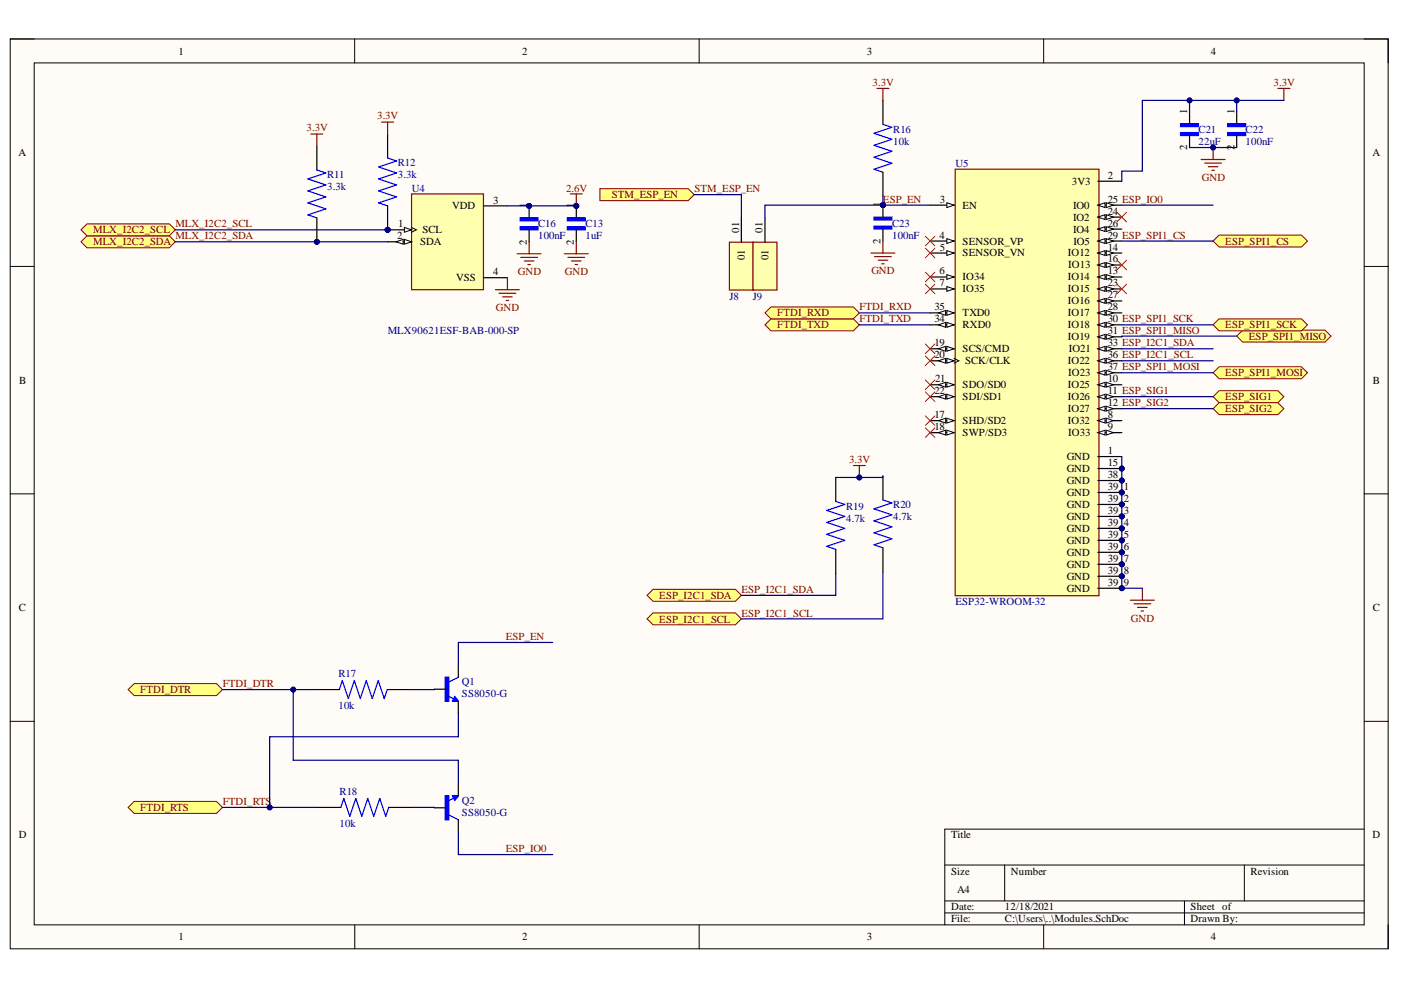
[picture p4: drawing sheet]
<svg xmlns="http://www.w3.org/2000/svg" width="297mm" height="210mm" viewBox="0 0 297 210" stroke-linecap="round" stroke-linejoin="round" font-family="sans-serif">
<defs><g id="words">
<g font-size="2.3">
<text x="37.9" y="11.6">1</text>
<text x="110.7" y="11.6">2</text>
<text x="183.8" y="11.6">3</text>
<text x="256.7" y="11.6">4</text>
<text x="251.7" y="24.1" transform="rotate(-90 251.7 24.1)">1</text>
<text x="261.7" y="24.1" transform="rotate(-90 261.7 24.1)">1</text>
<text x="3.9" y="33.1">A</text>
<text x="251.7" y="31.8" transform="rotate(-90 251.7 31.8)">2</text>
<text x="261.7" y="31.8" transform="rotate(-90 261.7 31.8)">2</text>
<text x="291" y="33.1">A</text>
<text x="227.3" y="39.2">3V3</text>
<text x="234.9" y="37.9">2</text>
<text x="95.8" y="44.4">VDD</text>
<text x="104.5" y="43.1">3</text>
<text x="111.7" y="44.2" transform="rotate(-90 111.7 44.2)">1</text>
<text x="121.7" y="44.2" transform="rotate(-90 121.7 44.2)">1</text>
<text x="186.7" y="44" transform="rotate(-90 186.7 44)">1</text>
<text x="199.3" y="43">3</text>
<text x="204.1" y="44.2">EN</text>
<text x="227.5" y="44.2">IO0</text>
<text x="227.5" y="46.8">IO2</text>
<text x="234.9" y="43">25 ESP_IO0</text>
<text x="234.9" y="45.5">24</text>
<text x="84.2" y="50.7">2</text>
<text x="84.4" y="48.2">1</text>
<text x="89.1" y="52">SDA</text>
<text x="89.6" y="49.5">SCL</text>
<text x="111.7" y="51.8" transform="rotate(-90 111.7 51.8)">2</text>
<text x="121.7" y="51.8" transform="rotate(-90 121.7 51.8)">2</text>
<text x="156.7" y="49.3" transform="rotate(-90 156.7 49.3)">01</text>
<text x="161.7" y="49.3" transform="rotate(-90 161.7 49.3)">01</text>
<text x="186.7" y="51.7" transform="rotate(-90 186.7 51.7)">2</text>
<text x="199.2" y="50.6">4</text>
<text x="199.3" y="53.1">5</text>
<text x="204.1" y="51.8">SENSOR_VP</text>
<text x="227.5" y="49.3">IO4</text>
<text x="227.6" y="51.8">IO5</text>
<text x="234.9" y="48">26</text>
<text x="234.9" y="50.6">29 ESP_SPI1_CS</text>
<text x="234.9" y="53.1">14</text>
<text x="96.7" y="59.6">VSS</text>
<text x="104.5" y="58.3">4</text>
<text x="158" y="55.1" transform="rotate(-90 158 55.1)">01</text>
<text x="162.9" y="55.1" transform="rotate(-90 162.9 55.1)">01</text>
<text x="199.2" y="58.2">6</text>
<text x="204.1" y="54.4">SENSOR_VN</text>
<text x="204.1" y="59.4">IO34</text>
<text x="226.4" y="54.4">IO12</text>
<text x="226.4" y="59.4">IO14</text>
<text x="226.5" y="56.9">IO13</text>
<text x="234.9" y="55.6">16</text>
<text x="234.9" y="58.2">13</text>
<text x="198.1" y="65.8">35</text>
<text x="199.2" y="60.7">7</text>
<text x="204.1" y="62">IO35</text>
<text x="226.4" y="62">IO15</text>
<text x="226.4" y="64.5">IO16</text>
<text x="234.9" y="60.7">23</text>
<text x="234.9" y="63.2">27</text>
<text x="234.9" y="65.8">28</text>
<text x="198.1" y="68.3">34</text>
<text x="204.1" y="67">TXD0</text>
<text x="204.1" y="69.6">RXD0</text>
<text x="226.4" y="67">IO17</text>
<text x="226.4" y="69.6">IO18</text>
<text x="234.9" y="68.3">30 ESP_SPI1_SCK</text>
<text x="234.9" y="70.8">31 ESP_SPI1_MISO</text>
<text x="198.1" y="73.5">19</text>
<text x="198.1" y="76">20</text>
<text x="204.1" y="74.7">SCS/CMD</text>
<text x="204.6" y="77.3">SCK/CLK</text>
<text x="226.4" y="72.1">IO19</text>
<text x="226.4" y="77.3">IO22</text>
<text x="226.6" y="74.7">IO21</text>
<text x="234.9" y="73.5">33 ESP_I2C1_SDA</text>
<text x="234.9" y="76">36 ESP_I2C1_SCL</text>
<text x="4.1" y="81.3">B</text>
<text x="198.1" y="83.6">22</text>
<text x="198.3" y="81.1">21</text>
<text x="204.1" y="82.3">SDO/SD0</text>
<text x="226.4" y="82.3">IO25</text>
<text x="226.5" y="79.8">IO23</text>
<text x="234.9" y="78.5">37 ESP_SPI1_MOSI</text>
<text x="234.9" y="81.1">10</text>
<text x="234.9" y="83.6">11 ESP_SIG1</text>
<text x="291.1" y="81.3">B</text>
<text x="198.1" y="88.7">17</text>
<text x="204.1" y="84.9">SDI/SD1</text>
<text x="204.1" y="89.9">SHD/SD2</text>
<text x="226.4" y="84.9">IO26</text>
<text x="226.4" y="87.4">IO27</text>
<text x="226.4" y="89.9">IO32</text>
<text x="234.9" y="86.1">12 ESP_SIG2</text>
<text x="234.9" y="88.7">8</text>
<text x="198.1" y="91.2">18</text>
<text x="204.1" y="92.5">SWP/SD3</text>
<text x="226.5" y="92.5">IO33</text>
<text x="234.9" y="91.2">9</text>
<text x="226.2" y="97.5">GND</text>
<text x="226.2" y="100.1">GND</text>
<text x="234.9" y="96.3">1</text>
<text x="234.9" y="98.8">15</text>
<text x="234.9" y="101.3">38</text>
<text x="226.2" y="102.6">GND</text>
<text x="226.2" y="105.1">GND</text>
<text x="226.2" y="107.7">GND</text>
<text x="234.9" y="103.9">39_</text>
<text x="234.9" y="106.4">39_</text>
<text x="238.2" y="103.9">1</text>
<text x="238.2" y="106.4">2</text>
<text x="226.2" y="110.2">GND</text>
<text x="226.2" y="112.7">GND</text>
<text x="234.9" y="108.9">39_</text>
<text x="234.9" y="111.5">39_</text>
<text x="238.2" y="108.9">3</text>
<text x="238.2" y="111.5">4</text>
<text x="226.2" y="115.3">GND</text>
<text x="226.2" y="117.9">GND</text>
<text x="234.9" y="114">39_</text>
<text x="234.9" y="116.6">39_</text>
<text x="234.9" y="119.2">39_</text>
<text x="238.2" y="114">5</text>
<text x="238.2" y="116.6">6</text>
<text x="238.2" y="119.2">7</text>
<text x="226.2" y="120.4">GND</text>
<text x="226.2" y="123">GND</text>
<text x="226.2" y="125.5">GND</text>
<text x="234.9" y="121.7">39_</text>
<text x="234.9" y="124.2">39_</text>
<text x="238.2" y="121.7">8</text>
<text x="238.2" y="124.2">9</text>
<text x="4" y="129.5">C</text>
<text x="291.1" y="129.5">C</text>
<text x="4" y="177.8">D</text>
<text x="201.6" y="177.8">Title</text>
<text x="291" y="177.8">D</text>
<text x="201.6" y="185.4">Size</text>
<text x="214.3" y="185.4">Number</text>
<text x="265.1" y="185.4">Revision</text>
<text x="202.9" y="189.2">A4</text>
<text x="201.6" y="193">Date:</text>
<text x="201.6" y="195.6">File:</text>
<text x="213.1" y="193">12/18/2021</text>
<text x="213.1" y="195.6">C:\Users\..\Modules.SchDoc</text>
<text x="252.4" y="193">Sheet of</text>
<text x="252.4" y="195.6">Drawn By:</text>
<text x="37.9" y="199.4">1</text>
<text x="110.7" y="199.4">2</text>
<text x="183.8" y="199.4">3</text>
<text x="256.7" y="199.4">4</text>
</g>
<g font-size="2.3" fill="#800000">
<text x="185" y="18.2">3.3V</text>
<text x="270" y="18.2">3.3V</text>
<text x="65" y="27.9">3.3V</text>
<text x="79.9" y="25.3">3.3V</text>
<text x="120" y="40.6">2.6V</text>
<text x="147.2" y="40.8">STM_ESP_EN</text>
<text x="254.8" y="38.3">GND</text>
<text x="129.7" y="42.1">STM_ESP_EN</text>
<text x="187.2" y="43">ESP_EN</text>
<text x="19.8" y="52">MLX_I2C2_SDA</text>
<text x="19.8" y="49.5">MLX_I2C2_SCL</text>
<text x="37.2" y="48.2">MLX_I2C2_SCL</text>
<text x="37.2" y="50.7">MLX_I2C2_SDA</text>
<text x="259.8" y="51.8">ESP_SPI1_CS</text>
<text x="109.8" y="58.3">GND</text>
<text x="119.8" y="58.3">GND</text>
<text x="184.7" y="58.2">GND</text>
<text x="105.1" y="66">GND</text>
<text x="182.2" y="65.8">FTDI_RXD</text>
<text x="164.8" y="69.6">FTDI_TXD</text>
<text x="164.8" y="67">FTDI_RXD</text>
<text x="182.2" y="68.3">FTDI_TXD</text>
<text x="259.8" y="69.6">ESP_SPI1_SCK</text>
<text x="264.8" y="72">ESP_SPI1_MISO</text>
<text x="259.8" y="79.8">ESP_SPI1_MOSI</text>
<text x="259.8" y="84.9">ESP_SIG1</text>
<text x="259.8" y="87.4">ESP_SIG2</text>
<text x="180" y="98.2">3.3V</text>
<text x="157.2" y="125.7">ESP_I2C1_SDA</text>
<text x="139.8" y="126.9">ESP_I2C1_SDA</text>
<text x="139.8" y="132">ESP_I2C1_SCL</text>
<text x="157.2" y="130.7">ESP_I2C1_SCL</text>
<text x="239.8" y="131.8">GND</text>
<text x="107.2" y="135.7">ESP_EN</text>
<text x="29.7" y="146.9">FTDI_DTR</text>
<text x="47.2" y="145.7">FTDI_DTR</text>
<text x="29.7" y="171.9">FTDI_RTS</text>
<text x="47.2" y="170.7">FTDI_RTS</text>
<text x="107.2" y="180.6">ESP_IO0</text>
</g>
<g font-size="2.3" fill="#000080">
<text x="189.4" y="28.1">R16</text>
<text x="254.1" y="28.2">C21</text>
<text x="264.1" y="28.2">C22</text>
<text x="84.3" y="35.3">R12</text>
<text x="189.4" y="30.7">10k</text>
<text x="202.6" y="35.4">U5</text>
<text x="254.1" y="30.7">22uF</text>
<text x="264.1" y="30.7">100nF</text>
<text x="69.4" y="37.8">R11</text>
<text x="69.4" y="40.4">3.3k</text>
<text x="84.3" y="37.8">3.3k</text>
<text x="87.3" y="40.6">U4</text>
<text x="114.1" y="48.2">C16</text>
<text x="114.1" y="50.7">100nF</text>
<text x="124.1" y="48.2">C13</text>
<text x="124.1" y="50.7">1uF</text>
<text x="189.1" y="48">C23</text>
<text x="189.1" y="50.6">100nF</text>
<text x="154.7" y="63.5">J8</text>
<text x="159.6" y="63.5">J9</text>
<text x="82.2" y="70.8">MLX90621ESF-BAB-000-SP</text>
<text x="189.4" y="107.8">R20</text>
<text x="179.4" y="108.1">R19</text>
<text x="179.4" y="110.6">4.7k</text>
<text x="189.4" y="110.3">4.7k</text>
<text x="202.6" y="128.3">ESP32-WROOM-32</text>
<text x="71.8" y="143.6">R17</text>
<text x="98" y="145.3">Q1</text>
<text x="98" y="147.9">SS8050-G</text>
<text x="71.8" y="150.4">10k</text>
<text x="72" y="168.5">R18</text>
<text x="98" y="170.5">Q2</text>
<text x="98" y="173">SS8050-G</text>
<text x="72" y="175.4">10k</text>
</g>
</g></defs>
<path d="M2.2 8.3h292.1v192.9h-292.1z" fill-rule="evenodd" fill="#fffcf8"/>
<path d="M2.2 8.3h292.1v192.9h-292.1z" fill="none" stroke="#000" stroke-width=".21"/>
<path d="M7.2 13.3h282v182.8h-282z" fill-rule="evenodd" fill="#fffcf8"/>
<g fill="none" stroke="#000" stroke-width=".21">
<path d="M2.2 8.3h5M7.2 13.3h282v182.8h-282zM75.2 8.3v5M148.2 8.3v5M221.3 8.3v5M289.2 8.3h5.1v5M2.2 56.5h5M289.2 56.5h5.1M2.2 104.7h5M289.2 104.7h5.1M2.2 152.9h5M289.2 152.9h5.1"/>
<path d="M289.2 175.8h-88.9v20.3M75.2 196.1v5.1M148.2 196.1v5.1M200.3 183.4h88.9M200.3 191h88.9M200.3 193.6h88.9M213 183.4v7.6M221.3 196.1v5.1M251.1 191v5.1M263.8 183.4v7.6M294.3 196.1v5.1"/>
</g>
<circle cx="82.2" cy="48.7" r=".51" fill="#000080"/>
<circle cx="82.2" cy="48.7" r=".51" fill="none" stroke="#000080" stroke-width=".21"/>
<path d="M87.3 41.1h15.2v20.3h-15.2z" fill-rule="evenodd" fill="#ffffb0"/>
<path d="M87.3 41.1h15.2v20.3h-15.2z" fill="none" stroke="#800000" stroke-width=".25"/>
<path d="M82.2 48.7h5.1" fill="none" stroke="#000" stroke-width=".25"/>
<path d="M85.7 48.2l1.6 .5-1.6 .5z" fill="#f8fcff"/>
<path d="M85.7 48.2l1.6 .5-1.6 .5z" fill="none" stroke="#000" stroke-width=".21"/>
<circle cx="82.2" cy="48.7" r=".51" fill="#000080"/>
<circle cx="82.2" cy="48.7" r=".51" fill="none" stroke="#000080" stroke-width=".21"/>
<path d="M87.3 48.2l1 .5-1 .5" fill="none" stroke="#000" stroke-width=".21"/>
<path d="M82.2 51.3h5.1" fill="none" stroke="#000" stroke-width=".25"/>
<path d="M85.7 50.8l1.6 .5-1.6 .5z" fill="#f8fcff"/>
<path d="M85.7 50.8l1.6 .5-1.6 .5z" fill="none" stroke="#000" stroke-width=".21"/>
<path d="M84 51.3l1.5-.5v1z" fill="#f8fcff"/>
<path d="M84 51.3l1.5-.5v1z" fill="none" stroke="#000" stroke-width=".21"/>
<path d="M102.5 43.7h5.1M102.5 58.9h5.1" fill="none" stroke="#000" stroke-width=".25"/>
<path d="M107.6 58.9v2.5M105 61.4h5.1M105.8 62.2h3.6M106.6 62.9h2M107.3 63.7h.5" fill="none" stroke="#800000" stroke-width=".25"/>
<circle cx="82.2" cy="48.7" r=".51" fill="#000080"/>
<circle cx="82.2" cy="48.7" r=".51" fill="none" stroke="#000080" stroke-width=".21"/>
<path d="M82.2 33.5l1.9 .6-3.8 1.3 3.8 1.3-3.8 1.2 3.8 1.3-3.8 1.3 3.8 1.3-3.8 1.2 1.9 .7" fill="none" stroke="#00f" stroke-width=".25"/>
<path d="M82.2 43.7v5" fill="none" stroke="#000" stroke-width=".25"/>
<circle cx="82.2" cy="48.7" r=".51" fill="#000080"/>
<circle cx="82.2" cy="48.7" r=".51" fill="none" stroke="#000080" stroke-width=".21"/>
<path d="M82.2 28.4v5.1" fill="none" stroke="#000" stroke-width=".25"/>
<circle cx="67.2" cy="51.3" r=".51" fill="#000080"/>
<circle cx="67.2" cy="51.3" r=".51" fill="none" stroke="#000080" stroke-width=".21"/>
<path d="M67.2 36l1.9 .7-3.8 1.2 3.8 1.3-3.8 1.3 3.8 1.3-3.8 1.2 3.8 1.3-3.8 1.3 1.9 .6" fill="none" stroke="#00f" stroke-width=".25"/>
<path d="M67.2 46.2v5.1" fill="none" stroke="#000" stroke-width=".25"/>
<circle cx="67.2" cy="51.3" r=".51" fill="#000080"/>
<circle cx="67.2" cy="51.3" r=".51" fill="none" stroke="#000080" stroke-width=".21"/>
<path d="M67.2 31v5" fill="none" stroke="#000" stroke-width=".25"/>
<path d="M65.9 28.4h2.5M67.2 28.4v2.6M80.9 25.9h2.6M82.2 25.9v2.5M120.9 41.1h2.6M122.2 41.1v2.6" fill="none" stroke="#800000" stroke-width=".25"/>
<circle cx="122.2" cy="43.7" r=".51" fill="#000080"/>
<circle cx="122.2" cy="43.7" r=".51" fill="none" stroke="#000080" stroke-width=".21"/>
<circle cx="122.2" cy="43.7" r=".51" fill="#000080"/>
<circle cx="122.2" cy="43.7" r=".51" fill="none" stroke="#000080" stroke-width=".21"/>
<path d="M120.3 48.1h3.8v.6h-3.8z" fill-rule="evenodd" fill="#00f"/>
<path d="M120.3 48.1h3.8v.6h-3.8z" fill="none" stroke="#00f" stroke-width=".25"/>
<path d="M120.3 46.2h3.8v.6h-3.8z" fill-rule="evenodd" fill="#00f"/>
<path d="M120.3 46.2h3.8v.6h-3.8z" fill="none" stroke="#00f" stroke-width=".25"/>
<path d="M122.2 43.7v2.5M122.2 48.7v2.6" fill="none" stroke="#000" stroke-width=".25"/>
<circle cx="122.2" cy="43.7" r=".51" fill="#000080"/>
<circle cx="122.2" cy="43.7" r=".51" fill="none" stroke="#000080" stroke-width=".21"/>
<path d="M119.6 53.8h5.1M120.4 54.6h3.6M121.2 55.3h2M121.9 56.1h.5M122.2 51.3v2.5" fill="none" stroke="#800000" stroke-width=".25"/>
<path d="M17.2 51.3l1.2-1.3h17.5l1.3 1.3-1.3 1.2h-17.5z" fill-rule="evenodd" fill="#ffff80"/>
<path d="M17.2 51.3l1.2-1.3h17.5l1.3 1.3-1.3 1.2h-17.5z" fill="none" stroke="#800000" stroke-width=".21"/>
<path d="M17.2 48.7l1.2-1.2h17.5l1.3 1.2-1.3 1.3h-17.5z" fill-rule="evenodd" fill="#ffff80"/>
<path d="M17.2 48.7l1.2-1.2h17.5l1.3 1.2-1.3 1.3h-17.5z" fill="none" stroke="#800000" stroke-width=".21"/>
<circle cx="112.2" cy="43.7" r=".51" fill="#000080"/>
<circle cx="112.2" cy="43.7" r=".51" fill="none" stroke="#000080" stroke-width=".21"/>
<path d="M110.3 48.1h3.8v.6h-3.8z" fill-rule="evenodd" fill="#00f"/>
<path d="M110.3 48.1h3.8v.6h-3.8z" fill="none" stroke="#00f" stroke-width=".25"/>
<path d="M110.3 46.2h3.8v.6h-3.8z" fill-rule="evenodd" fill="#00f"/>
<path d="M110.3 46.2h3.8v.6h-3.8z" fill="none" stroke="#00f" stroke-width=".25"/>
<path d="M112.2 43.7v2.5M112.2 48.7v2.6" fill="none" stroke="#000" stroke-width=".25"/>
<circle cx="112.2" cy="43.7" r=".51" fill="#000080"/>
<circle cx="112.2" cy="43.7" r=".51" fill="none" stroke="#000080" stroke-width=".21"/>
<path d="M109.6 53.8h5.1M110.4 54.6h3.6M111.2 55.3h2M111.9 56.1h.5M112.2 51.3v2.5" fill="none" stroke="#800000" stroke-width=".25"/>
<path d="M260.3 28.1h3.8v.6h-3.8z" fill-rule="evenodd" fill="#00f"/>
<path d="M260.3 28.1h3.8v.6h-3.8z" fill="none" stroke="#00f" stroke-width=".25"/>
<path d="M260.3 26.2h3.8v.6h-3.8z" fill-rule="evenodd" fill="#00f"/>
<path d="M260.3 26.2h3.8v.6h-3.8z" fill="none" stroke="#00f" stroke-width=".25"/>
<path d="M262.2 23.7v2.5M262.2 28.7v2.6" fill="none" stroke="#000" stroke-width=".25"/>
<path d="M270.9 18.8h2.6M272.2 18.8v2.5M254.7 33.8h5M255.4 34.6h3.6M256.2 35.3h2M256.9 36.1h.6M257.2 31.3v2.5" fill="none" stroke="#800000" stroke-width=".25"/>
<circle cx="257.2" cy="31.3" r=".51" fill="#000080"/>
<circle cx="257.2" cy="31.3" r=".51" fill="none" stroke="#000080" stroke-width=".21"/>
<circle cx="237.8" cy="99.3" r=".51" fill="#000080"/>
<circle cx="237.8" cy="99.3" r=".51" fill="none" stroke="#000080" stroke-width=".21"/>
<circle cx="237.8" cy="101.9" r=".51" fill="#000080"/>
<circle cx="237.8" cy="101.9" r=".51" fill="none" stroke="#000080" stroke-width=".21"/>
<circle cx="237.8" cy="104.4" r=".51" fill="#000080"/>
<circle cx="237.8" cy="104.4" r=".51" fill="none" stroke="#000080" stroke-width=".21"/>
<circle cx="237.8" cy="107" r=".51" fill="#000080"/>
<circle cx="237.8" cy="107" r=".51" fill="none" stroke="#000080" stroke-width=".21"/>
<circle cx="237.8" cy="109.5" r=".51" fill="#000080"/>
<circle cx="237.8" cy="109.5" r=".51" fill="none" stroke="#000080" stroke-width=".21"/>
<circle cx="237.8" cy="112" r=".51" fill="#000080"/>
<circle cx="237.8" cy="112" r=".51" fill="none" stroke="#000080" stroke-width=".21"/>
<circle cx="237.8" cy="114.6" r=".51" fill="#000080"/>
<circle cx="237.8" cy="114.6" r=".51" fill="none" stroke="#000080" stroke-width=".21"/>
<circle cx="237.8" cy="117.1" r=".51" fill="#000080"/>
<circle cx="237.8" cy="117.1" r=".51" fill="none" stroke="#000080" stroke-width=".21"/>
<circle cx="237.8" cy="119.6" r=".51" fill="#000080"/>
<circle cx="237.8" cy="119.6" r=".51" fill="none" stroke="#000080" stroke-width=".21"/>
<circle cx="237.8" cy="122.2" r=".51" fill="#000080"/>
<circle cx="237.8" cy="122.2" r=".51" fill="none" stroke="#000080" stroke-width=".21"/>
<circle cx="237.8" cy="124.7" r=".51" fill="#000080"/>
<circle cx="237.8" cy="124.7" r=".51" fill="none" stroke="#000080" stroke-width=".21"/>
<path d="M202.5 35.9h30.5v90.4h-30.5z" fill-rule="evenodd" fill="#ffffb0"/>
<path d="M202.5 35.9h30.5v90.4h-30.5z" fill="none" stroke="#800000" stroke-width=".25"/>
<path d="M197.2 43.5h5.1" fill="none" stroke="#000" stroke-width=".25"/>
<path d="M200.7 43l1.6 .5-1.6 .5z" fill="#f8fcff"/>
<path d="M200.7 43l1.6 .5-1.6 .5z" fill="none" stroke="#000" stroke-width=".21"/>
<path d="M197.2 51.1h5.1" fill="none" stroke="#000" stroke-width=".25"/>
<path d="M200.7 50.6l1.6 .5-1.6 .5z" fill="#f8fcff"/>
<path d="M200.7 50.6l1.6 .5-1.6 .5z" fill="none" stroke="#000" stroke-width=".21"/>
<path d="M197.2 53.7h5.1" fill="none" stroke="#000" stroke-width=".25"/>
<path d="M200.7 53.1l1.6 .6-1.6 .5z" fill="#f8fcff"/>
<path d="M200.7 53.1l1.6 .6-1.6 .5z" fill="none" stroke="#000" stroke-width=".21"/>
<path d="M197.2 58.7h5.1" fill="none" stroke="#000" stroke-width=".25"/>
<path d="M200.7 58.2l1.6 .5-1.6 .5z" fill="#f8fcff"/>
<path d="M200.7 58.2l1.6 .5-1.6 .5z" fill="none" stroke="#000" stroke-width=".21"/>
<path d="M197.2 61.3h5.1" fill="none" stroke="#000" stroke-width=".25"/>
<path d="M200.7 60.8l1.6 .5-1.6 .5z" fill="#f8fcff"/>
<path d="M200.7 60.8l1.6 .5-1.6 .5z" fill="none" stroke="#000" stroke-width=".21"/>
<path d="M197.2 66.3h5.1" fill="none" stroke="#000" stroke-width=".25"/>
<path d="M200.7 65.8l1.6 .5-1.6 .5z" fill="#f8fcff"/>
<path d="M200.7 65.8l1.6 .5-1.6 .5z" fill="none" stroke="#000" stroke-width=".21"/>
<path d="M199 66.3l1.5-.5v1z" fill="#f8fcff"/>
<path d="M199 66.3l1.5-.5v1z" fill="none" stroke="#000" stroke-width=".21"/>
<path d="M197.2 68.9h5.1" fill="none" stroke="#000" stroke-width=".25"/>
<path d="M200.7 68.4l1.6 .5-1.6 .5z" fill="#f8fcff"/>
<path d="M200.7 68.4l1.6 .5-1.6 .5z" fill="none" stroke="#000" stroke-width=".21"/>
<path d="M199 68.9l1.5-.5v1z" fill="#f8fcff"/>
<path d="M199 68.9l1.5-.5v1z" fill="none" stroke="#000" stroke-width=".21"/>
<path d="M197.2 74h5.1" fill="none" stroke="#000" stroke-width=".25"/>
<path d="M200.7 73.4l1.6 .6-1.6 .5z" fill="#f8fcff"/>
<path d="M200.7 73.4l1.6 .6-1.6 .5z" fill="none" stroke="#000" stroke-width=".21"/>
<path d="M199 74l1.5-.6v1.1z" fill="#f8fcff"/>
<path d="M199 74l1.5-.6v1.1z" fill="none" stroke="#000" stroke-width=".21"/>
<path d="M197.2 76.5h5.1" fill="none" stroke="#000" stroke-width=".25"/>
<path d="M200.7 76l1.6 .5-1.6 .5z" fill="#f8fcff"/>
<path d="M200.7 76l1.6 .5-1.6 .5z" fill="none" stroke="#000" stroke-width=".21"/>
<path d="M199 76.5l1.5-.5v1z" fill="#f8fcff"/>
<path d="M199 76.5l1.5-.5v1zM202.3 76l1 .5-1 .5" fill="none" stroke="#000" stroke-width=".21"/>
<path d="M197.2 81.6h5.1" fill="none" stroke="#000" stroke-width=".25"/>
<path d="M200.7 81.1l1.6 .5-1.6 .5z" fill="#f8fcff"/>
<path d="M200.7 81.1l1.6 .5-1.6 .5z" fill="none" stroke="#000" stroke-width=".21"/>
<path d="M199 81.6l1.5-.5v1z" fill="#f8fcff"/>
<path d="M199 81.6l1.5-.5v1z" fill="none" stroke="#000" stroke-width=".21"/>
<path d="M197.2 84.1h5.1" fill="none" stroke="#000" stroke-width=".25"/>
<path d="M200.7 83.6l1.6 .5-1.6 .5z" fill="#f8fcff"/>
<path d="M200.7 83.6l1.6 .5-1.6 .5z" fill="none" stroke="#000" stroke-width=".21"/>
<path d="M199 84.1l1.5-.5v1z" fill="#f8fcff"/>
<path d="M199 84.1l1.5-.5v1z" fill="none" stroke="#000" stroke-width=".21"/>
<path d="M197.2 89.2h5.1" fill="none" stroke="#000" stroke-width=".25"/>
<path d="M200.7 88.7l1.6 .5-1.6 .5z" fill="#f8fcff"/>
<path d="M200.7 88.7l1.6 .5-1.6 .5z" fill="none" stroke="#000" stroke-width=".21"/>
<path d="M199 89.2l1.5-.5v1z" fill="#f8fcff"/>
<path d="M199 89.2l1.5-.5v1z" fill="none" stroke="#000" stroke-width=".21"/>
<path d="M197.2 91.7h5.1" fill="none" stroke="#000" stroke-width=".25"/>
<path d="M200.7 91.2l1.6 .5-1.6 .5z" fill="#f8fcff"/>
<path d="M200.7 91.2l1.6 .5-1.6 .5z" fill="none" stroke="#000" stroke-width=".21"/>
<path d="M199 91.7l1.5-.5v1z" fill="#f8fcff"/>
<path d="M199 91.7l1.5-.5v1z" fill="none" stroke="#000" stroke-width=".21"/>
<path d="M232.8 38.4h5M232.8 43.5h5" fill="none" stroke="#000" stroke-width=".25"/>
<path d="M232.8 43.5l1.5-.5v1z" fill="#f8fcff"/>
<path d="M232.8 43.5l1.5-.5v1z" fill="none" stroke="#000" stroke-width=".21"/>
<path d="M234.5 43l1.6 .5-1.6 .5z" fill="#f8fcff"/>
<path d="M234.5 43l1.6 .5-1.6 .5z" fill="none" stroke="#000" stroke-width=".21"/>
<path d="M232.8 46h5" fill="none" stroke="#000" stroke-width=".25"/>
<path d="M232.8 46l1.5-.5v1z" fill="#f8fcff"/>
<path d="M232.8 46l1.5-.5v1z" fill="none" stroke="#000" stroke-width=".21"/>
<path d="M234.5 45.5l1.6 .5-1.6 .5z" fill="#f8fcff"/>
<path d="M234.5 45.5l1.6 .5-1.6 .5z" fill="none" stroke="#000" stroke-width=".21"/>
<path d="M232.8 48.6h5" fill="none" stroke="#000" stroke-width=".25"/>
<path d="M232.8 48.6l1.5-.5v1z" fill="#f8fcff"/>
<path d="M232.8 48.6l1.5-.5v1z" fill="none" stroke="#000" stroke-width=".21"/>
<path d="M234.5 48.1l1.6 .5-1.6 .5z" fill="#f8fcff"/>
<path d="M234.5 48.1l1.6 .5-1.6 .5z" fill="none" stroke="#000" stroke-width=".21"/>
<path d="M232.8 51.1h5" fill="none" stroke="#000" stroke-width=".25"/>
<path d="M232.8 51.1l1.5-.5v1z" fill="#f8fcff"/>
<path d="M232.8 51.1l1.5-.5v1z" fill="none" stroke="#000" stroke-width=".21"/>
<path d="M234.5 50.6l1.6 .5-1.6 .5z" fill="#f8fcff"/>
<path d="M234.5 50.6l1.6 .5-1.6 .5z" fill="none" stroke="#000" stroke-width=".21"/>
<path d="M232.8 53.7h5" fill="none" stroke="#000" stroke-width=".25"/>
<path d="M232.8 53.7l1.5-.6v1.1z" fill="#f8fcff"/>
<path d="M232.8 53.7l1.5-.6v1.1z" fill="none" stroke="#000" stroke-width=".21"/>
<path d="M234.5 53.1l1.6 .6-1.6 .5z" fill="#f8fcff"/>
<path d="M234.5 53.1l1.6 .6-1.6 .5z" fill="none" stroke="#000" stroke-width=".21"/>
<path d="M232.8 56.2h5" fill="none" stroke="#000" stroke-width=".25"/>
<path d="M232.8 56.2l1.5-.5v1z" fill="#f8fcff"/>
<path d="M232.8 56.2l1.5-.5v1z" fill="none" stroke="#000" stroke-width=".21"/>
<path d="M234.5 55.7l1.6 .5-1.6 .5z" fill="#f8fcff"/>
<path d="M234.5 55.7l1.6 .5-1.6 .5z" fill="none" stroke="#000" stroke-width=".21"/>
<path d="M232.8 58.7h5" fill="none" stroke="#000" stroke-width=".25"/>
<path d="M232.8 58.7l1.5-.5v1z" fill="#f8fcff"/>
<path d="M232.8 58.7l1.5-.5v1z" fill="none" stroke="#000" stroke-width=".21"/>
<path d="M234.5 58.2l1.6 .5-1.6 .5z" fill="#f8fcff"/>
<path d="M234.5 58.2l1.6 .5-1.6 .5z" fill="none" stroke="#000" stroke-width=".21"/>
<path d="M232.8 61.3h5" fill="none" stroke="#000" stroke-width=".25"/>
<path d="M232.8 61.3l1.5-.5v1z" fill="#f8fcff"/>
<path d="M232.8 61.3l1.5-.5v1z" fill="none" stroke="#000" stroke-width=".21"/>
<path d="M234.5 60.8l1.6 .5-1.6 .5z" fill="#f8fcff"/>
<path d="M234.5 60.8l1.6 .5-1.6 .5z" fill="none" stroke="#000" stroke-width=".21"/>
<path d="M232.8 63.8h5" fill="none" stroke="#000" stroke-width=".25"/>
<path d="M232.8 63.8l1.5-.5v1z" fill="#f8fcff"/>
<path d="M232.8 63.8l1.5-.5v1z" fill="none" stroke="#000" stroke-width=".21"/>
<path d="M234.5 63.3l1.6 .5-1.6 .5z" fill="#f8fcff"/>
<path d="M234.5 63.3l1.6 .5-1.6 .5z" fill="none" stroke="#000" stroke-width=".21"/>
<path d="M232.8 66.3h5" fill="none" stroke="#000" stroke-width=".25"/>
<path d="M232.8 66.3l1.5-.5v1z" fill="#f8fcff"/>
<path d="M232.8 66.3l1.5-.5v1z" fill="none" stroke="#000" stroke-width=".21"/>
<path d="M234.5 65.8l1.6 .5-1.6 .5z" fill="#f8fcff"/>
<path d="M234.5 65.8l1.6 .5-1.6 .5z" fill="none" stroke="#000" stroke-width=".21"/>
<path d="M232.8 68.9h5" fill="none" stroke="#000" stroke-width=".25"/>
<path d="M232.8 68.9l1.5-.5v1z" fill="#f8fcff"/>
<path d="M232.8 68.9l1.5-.5v1z" fill="none" stroke="#000" stroke-width=".21"/>
<path d="M234.5 68.4l1.6 .5-1.6 .5z" fill="#f8fcff"/>
<path d="M234.5 68.4l1.6 .5-1.6 .5z" fill="none" stroke="#000" stroke-width=".21"/>
<path d="M232.8 71.4h5" fill="none" stroke="#000" stroke-width=".25"/>
<path d="M232.8 71.4l1.5-.5v1z" fill="#f8fcff"/>
<path d="M232.8 71.4l1.5-.5v1z" fill="none" stroke="#000" stroke-width=".21"/>
<path d="M234.5 70.9l1.6 .5-1.6 .5z" fill="#f8fcff"/>
<path d="M234.5 70.9l1.6 .5-1.6 .5z" fill="none" stroke="#000" stroke-width=".21"/>
<path d="M232.8 74h5" fill="none" stroke="#000" stroke-width=".25"/>
<path d="M232.8 74l1.5-.6v1.1z" fill="#f8fcff"/>
<path d="M232.8 74l1.5-.6v1.1z" fill="none" stroke="#000" stroke-width=".21"/>
<path d="M234.5 73.4l1.6 .6-1.6 .5z" fill="#f8fcff"/>
<path d="M234.5 73.4l1.6 .6-1.6 .5z" fill="none" stroke="#000" stroke-width=".21"/>
<path d="M232.8 76.5h5" fill="none" stroke="#000" stroke-width=".25"/>
<path d="M232.8 76.5l1.5-.5v1z" fill="#f8fcff"/>
<path d="M232.8 76.5l1.5-.5v1z" fill="none" stroke="#000" stroke-width=".21"/>
<path d="M234.5 76l1.6 .5-1.6 .5z" fill="#f8fcff"/>
<path d="M234.5 76l1.6 .5-1.6 .5z" fill="none" stroke="#000" stroke-width=".21"/>
<path d="M232.8 79h5" fill="none" stroke="#000" stroke-width=".25"/>
<path d="M232.8 79l1.5-.5v1z" fill="#f8fcff"/>
<path d="M232.8 79l1.5-.5v1z" fill="none" stroke="#000" stroke-width=".21"/>
<path d="M234.5 78.5l1.6 .5-1.6 .5z" fill="#f8fcff"/>
<path d="M234.5 78.5l1.6 .5-1.6 .5z" fill="none" stroke="#000" stroke-width=".21"/>
<path d="M232.8 81.6h5" fill="none" stroke="#000" stroke-width=".25"/>
<path d="M232.8 81.6l1.5-.5v1z" fill="#f8fcff"/>
<path d="M232.8 81.6l1.5-.5v1z" fill="none" stroke="#000" stroke-width=".21"/>
<path d="M234.5 81.1l1.6 .5-1.6 .5z" fill="#f8fcff"/>
<path d="M234.5 81.1l1.6 .5-1.6 .5z" fill="none" stroke="#000" stroke-width=".21"/>
<path d="M232.8 84.1h5" fill="none" stroke="#000" stroke-width=".25"/>
<path d="M232.8 84.1l1.5-.5v1z" fill="#f8fcff"/>
<path d="M232.8 84.1l1.5-.5v1z" fill="none" stroke="#000" stroke-width=".21"/>
<path d="M234.5 83.6l1.6 .5-1.6 .5z" fill="#f8fcff"/>
<path d="M234.5 83.6l1.6 .5-1.6 .5z" fill="none" stroke="#000" stroke-width=".21"/>
<path d="M232.8 86.7h5" fill="none" stroke="#000" stroke-width=".25"/>
<path d="M232.8 86.7l1.5-.6v1.1z" fill="#f8fcff"/>
<path d="M232.8 86.7l1.5-.6v1.1z" fill="none" stroke="#000" stroke-width=".21"/>
<path d="M234.5 86.1l1.6 .6-1.6 .5z" fill="#f8fcff"/>
<path d="M234.5 86.1l1.6 .6-1.6 .5z" fill="none" stroke="#000" stroke-width=".21"/>
<path d="M232.8 89.2h5" fill="none" stroke="#000" stroke-width=".25"/>
<path d="M232.8 89.2l1.5-.5v1z" fill="#f8fcff"/>
<path d="M232.8 89.2l1.5-.5v1z" fill="none" stroke="#000" stroke-width=".21"/>
<path d="M234.5 88.7l1.6 .5-1.6 .5z" fill="#f8fcff"/>
<path d="M234.5 88.7l1.6 .5-1.6 .5z" fill="none" stroke="#000" stroke-width=".21"/>
<path d="M232.8 91.7h5" fill="none" stroke="#000" stroke-width=".25"/>
<path d="M232.8 91.7l1.5-.5v1z" fill="#f8fcff"/>
<path d="M232.8 91.7l1.5-.5v1z" fill="none" stroke="#000" stroke-width=".21"/>
<path d="M234.5 91.2l1.6 .5-1.6 .5z" fill="#f8fcff"/>
<path d="M234.5 91.2l1.6 .5-1.6 .5z" fill="none" stroke="#000" stroke-width=".21"/>
<path d="M232.8 96.8h5M232.8 99.3h5" fill="none" stroke="#000" stroke-width=".25"/>
<circle cx="237.8" cy="99.3" r=".51" fill="#000080"/>
<circle cx="237.8" cy="99.3" r=".51" fill="none" stroke="#000080" stroke-width=".21"/>
<path d="M232.8 101.9h5" fill="none" stroke="#000" stroke-width=".25"/>
<circle cx="237.8" cy="101.9" r=".51" fill="#000080"/>
<circle cx="237.8" cy="101.9" r=".51" fill="none" stroke="#000080" stroke-width=".21"/>
<path d="M232.8 104.4h5" fill="none" stroke="#000" stroke-width=".25"/>
<circle cx="237.8" cy="104.4" r=".51" fill="#000080"/>
<circle cx="237.8" cy="104.4" r=".51" fill="none" stroke="#000080" stroke-width=".21"/>
<path d="M232.8 107h5" fill="none" stroke="#000" stroke-width=".25"/>
<circle cx="237.8" cy="107" r=".51" fill="#000080"/>
<circle cx="237.8" cy="107" r=".51" fill="none" stroke="#000080" stroke-width=".21"/>
<path d="M232.8 109.5h5" fill="none" stroke="#000" stroke-width=".25"/>
<circle cx="237.8" cy="109.5" r=".51" fill="#000080"/>
<circle cx="237.8" cy="109.5" r=".51" fill="none" stroke="#000080" stroke-width=".21"/>
<path d="M232.8 112h5" fill="none" stroke="#000" stroke-width=".25"/>
<circle cx="237.8" cy="112" r=".51" fill="#000080"/>
<circle cx="237.8" cy="112" r=".51" fill="none" stroke="#000080" stroke-width=".21"/>
<path d="M232.8 114.6h5" fill="none" stroke="#000" stroke-width=".25"/>
<circle cx="237.8" cy="114.6" r=".51" fill="#000080"/>
<circle cx="237.8" cy="114.6" r=".51" fill="none" stroke="#000080" stroke-width=".21"/>
<path d="M232.8 117.1h5" fill="none" stroke="#000" stroke-width=".25"/>
<circle cx="237.8" cy="117.1" r=".51" fill="#000080"/>
<circle cx="237.8" cy="117.1" r=".51" fill="none" stroke="#000080" stroke-width=".21"/>
<path d="M232.8 119.6h5" fill="none" stroke="#000" stroke-width=".25"/>
<circle cx="237.8" cy="119.6" r=".51" fill="#000080"/>
<circle cx="237.8" cy="119.6" r=".51" fill="none" stroke="#000080" stroke-width=".21"/>
<path d="M232.8 122.2h5" fill="none" stroke="#000" stroke-width=".25"/>
<circle cx="237.8" cy="122.2" r=".51" fill="#000080"/>
<circle cx="237.8" cy="122.2" r=".51" fill="none" stroke="#000080" stroke-width=".21"/>
<path d="M232.8 124.7h5" fill="none" stroke="#000" stroke-width=".25"/>
<circle cx="237.8" cy="124.7" r=".51" fill="#000080"/>
<circle cx="237.8" cy="124.7" r=".51" fill="none" stroke="#000080" stroke-width=".21"/>
<path d="M187.2 26.4l1.9 .6-3.8 1.3 3.8 1.2-3.8 1.3 3.8 1.3-3.8 1.2 3.8 1.3-3.8 1.3 1.9 .6" fill="none" stroke="#00f" stroke-width=".25"/>
<path d="M187.2 21.3v5.1M187.2 36.5v5.1" fill="none" stroke="#000" stroke-width=".25"/>
<path d="M185.9 18.8h2.6M187.2 18.8v2.5" fill="none" stroke="#800000" stroke-width=".25"/>
<circle cx="187.2" cy="43.5" r=".51" fill="#000080"/>
<circle cx="187.2" cy="43.5" r=".51" fill="none" stroke="#000080" stroke-width=".21"/>
<path d="M239.7 127.3h5M240.4 128h3.6M241.2 128.8h2M241.9 129.5h.6M242.2 124.7v2.6" fill="none" stroke="#800000" stroke-width=".25"/>
<path d="M154.6 51.3h5.1v10.2h-5.1z" fill-rule="evenodd" fill="#ffffb0"/>
<path d="M154.6 51.3h5.1v10.2h-5.1z" fill="none" stroke="#800000" stroke-width=".25"/>
<path d="M157.2 46.3v5" fill="none" stroke="#000" stroke-width=".25"/>
<path d="M159.6 51.3h5.1v10.2h-5.1z" fill-rule="evenodd" fill="#ffffb0"/>
<path d="M159.6 51.3h5.1v10.2h-5.1z" fill="none" stroke="#800000" stroke-width=".25"/>
<path d="M162.2 46.3v5" fill="none" stroke="#000" stroke-width=".25"/>
<path d="M127.2 40h18.7l1.3 1.3-1.3 1.2h-18.7z" fill-rule="evenodd" fill="#ffff80"/>
<path d="M127.2 40h18.7l1.3 1.3-1.3 1.2h-18.7z" fill="none" stroke="#800000" stroke-width=".21"/>
<circle cx="187.2" cy="43.5" r=".51" fill="#000080"/>
<circle cx="187.2" cy="43.5" r=".51" fill="none" stroke="#000080" stroke-width=".21"/>
<path d="M185.3 47.9h3.8v.7h-3.8z" fill-rule="evenodd" fill="#00f"/>
<path d="M185.3 47.9h3.8v.7h-3.8z" fill="none" stroke="#00f" stroke-width=".25"/>
<path d="M185.3 46h3.8v.7h-3.8z" fill-rule="evenodd" fill="#00f"/>
<path d="M185.3 46h3.8v.7h-3.8z" fill="none" stroke="#00f" stroke-width=".25"/>
<path d="M187.2 43.5v2.5M187.2 48.6v2.5" fill="none" stroke="#000" stroke-width=".25"/>
<circle cx="187.2" cy="43.5" r=".51" fill="#000080"/>
<circle cx="187.2" cy="43.5" r=".51" fill="none" stroke="#000080" stroke-width=".21"/>
<path d="M184.7 53.7h5M185.4 54.4h3.6M186.2 55.2h2M186.9 55.9h.5M187.2 51.1v2.6" fill="none" stroke="#800000" stroke-width=".25"/>
<path d="M94.4 143.6h.8v5.1h-.8z" fill-rule="evenodd" fill="#00f"/>
<path d="M94.4 143.6h.8v5.1h-.8zM94.9 147.6l1.3 .6M96.4 147.7l.8 1h-1.3zM96.4 148.2l.1 .2h-.3l.2-.5 .5 .6h-.7M97.2 143.6l-2 1" fill="none" stroke="#00f" stroke-width=".25"/>
<path d="M92.1 146.1h2.5M97.2 141v2.6M97.2 148.7v2.5" fill="none" stroke="#000" stroke-width=".25"/>
<path d="M94.4 168.7h.8v5.1h-.8z" fill-rule="evenodd" fill="#00f"/>
<path d="M71.9 146.2l.7-1.9 1.2 3.8 1.3-3.8 1.3 3.8 1.3-3.8 1.2 3.8 1.3-3.8 1.3 3.8 .6-1.9M72.3 171.2l.6-1.9 1.3 3.8 1.2-3.8 1.3 3.8 1.3-3.8 1.2 3.8 1.3-3.8 1.3 3.8 .6-1.9M94.4 168.7h.8v5.1h-.8zM95.2 172.8l2 1M95.9 168.7h1.3l-.8 1zM96.2 168.9h.7l-.5 .6-.2-.5h.3l-.1 .2M96.2 169.2l-1.3 .6" fill="none" stroke="#00f" stroke-width=".25"/>
<path d="M66.9 146.2h5M82.1 146.2h5.1M67.2 171.2h5.1M82.4 171.2h5.1M92.1 171.3h2.5M97.2 166.2v2.5M97.2 173.8v2.6" fill="none" stroke="#000" stroke-width=".25"/>
<path d="M162.2 68.9l1.3-1.3h17.4l1.3 1.3-1.3 1.3h-17.4z" fill-rule="evenodd" fill="#ffff80"/>
<path d="M162.2 68.9l1.3-1.3h17.4l1.3 1.3-1.3 1.3h-17.4z" fill="none" stroke="#800000" stroke-width=".21"/>
<path d="M162.2 66.3l1.3-1.2h17.4l1.3 1.2-1.3 1.3h-17.4z" fill-rule="evenodd" fill="#ffff80"/>
<path d="M162.2 66.3l1.3-1.2h17.4l1.3 1.2-1.3 1.3h-17.4z" fill="none" stroke="#800000" stroke-width=".21"/>
<path d="M27.2 146.2l1.2-1.3h17.5l1.3 1.3-1.3 1.3h-17.5z" fill-rule="evenodd" fill="#ffff80"/>
<path d="M27.2 146.2l1.2-1.3h17.5l1.3 1.3-1.3 1.3h-17.5z" fill="none" stroke="#800000" stroke-width=".21"/>
<path d="M27.2 171.2l1.2-1.3h17.5l1.3 1.3-1.3 1.3h-17.5z" fill-rule="evenodd" fill="#ffff80"/>
<path d="M27.2 171.2l1.2-1.3h17.5l1.3 1.3-1.3 1.3h-17.5z" fill="none" stroke="#800000" stroke-width=".21"/>
<path d="M257.2 84.1l1.3-1.3h12.4l1.3 1.3-1.3 1.3h-12.4z" fill-rule="evenodd" fill="#ffff80"/>
<path d="M257.2 84.1l1.3-1.3h12.4l1.3 1.3-1.3 1.3h-12.4z" fill="none" stroke="#800000" stroke-width=".21"/>
<path d="M257.2 86.7l1.3-1.3h12.4l1.3 1.3-1.3 1.2h-12.4z" fill-rule="evenodd" fill="#ffff80"/>
<path d="M257.2 86.7l1.3-1.3h12.4l1.3 1.3-1.3 1.2h-12.4z" fill="none" stroke="#800000" stroke-width=".21"/>
<path d="M137.2 126.2l1.3-1.2h17.4l1.3 1.2-1.3 1.3h-17.4z" fill-rule="evenodd" fill="#ffff80"/>
<path d="M137.2 126.2l1.3-1.2h17.4l1.3 1.2-1.3 1.3h-17.4z" fill="none" stroke="#800000" stroke-width=".21"/>
<path d="M137.2 131.2l1.3-1.3h17.4l1.3 1.3-1.3 1.3h-17.4z" fill-rule="evenodd" fill="#ffff80"/>
<path d="M137.2 131.2l1.3-1.3h17.4l1.3 1.3-1.3 1.3h-17.4z" fill="none" stroke="#800000" stroke-width=".21"/>
<path d="M177.2 106.3l1.9 .6-3.8 1.3 3.8 1.3-3.8 1.3 3.8 1.2-3.8 1.3 3.8 1.3-3.8 1.2 1.9 .7M187.2 106l1.9 .6-3.8 1.3 3.8 1.3-3.8 1.2 3.8 1.3-3.8 1.3 3.8 1.2-3.8 1.3 1.9 .7" fill="none" stroke="#00f" stroke-width=".25"/>
<path d="M177.2 101.2v5.1M177.2 116.5v5M187.2 100.9v5.1M187.2 116.2v5" fill="none" stroke="#000" stroke-width=".25"/>
<path d="M180.9 98.7h2.6M182.2 98.7v2.5" fill="none" stroke="#800000" stroke-width=".25"/>
<circle cx="182.2" cy="101.2" r=".51" fill="#000080"/>
<circle cx="182.2" cy="101.2" r=".51" fill="none" stroke="#000080" stroke-width=".21"/>
<path d="M196.2 57.7l2 2M196.2 52.6l2 2.1M196.2 50.1l2 2M198.2 57.7l-2 2M198.2 52.6l-2 2.1M198.2 50.1l-2 2M196.2 60.2l2 2.1M198.2 60.2l-2 2.1" fill="none" stroke="#f00" stroke-width=".21"/>
<path d="M257.2 51.1l1.3-1.3h17.4l1.3 1.3-1.3 1.3h-17.4z" fill-rule="evenodd" fill="#ffff80"/>
<path d="M257.2 51.1l1.3-1.3h17.4l1.3 1.3-1.3 1.3h-17.4z" fill="none" stroke="#800000" stroke-width=".21"/>
<path d="M262.2 71.3l1.3-1.3h17.4l1.3 1.3-1.3 1.2h-17.4z" fill-rule="evenodd" fill="#ffff80"/>
<path d="M262.2 71.3l1.3-1.3h17.4l1.3 1.3-1.3 1.2h-17.4z" fill="none" stroke="#800000" stroke-width=".21"/>
<path d="M257.2 79l1.3-1.2h17.4l1.3 1.2-1.3 1.3h-17.4z" fill-rule="evenodd" fill="#ffff80"/>
<path d="M257.2 79l1.3-1.2h17.4l1.3 1.2-1.3 1.3h-17.4z" fill="none" stroke="#800000" stroke-width=".21"/>
<g fill="none" stroke="#f00" stroke-width=".21">
<path d="M236.8 55.2l2.1 2M236.8 45l2.1 2M238.9 55.2l-2.1 2M238.9 45l-2.1 2M196.2 75.5l2 2M196.2 72.9l2 2.1M198.2 75.5l-2 2M198.2 72.9l-2 2.1M236.8 60.2l2.1 2.1M238.9 60.2l-2.1 2.1M196.2 80.6l2 2M196.2 83.1l2 2"/>
<path d="M196.2 88.2l2 2M196.2 90.7l2 2M198.2 80.6l-2 2M198.2 83.1l-2 2M198.2 88.2l-2 2M198.2 90.7l-2 2"/>
</g>
<path d="M250.3 28.1h3.8v.6h-3.8z" fill-rule="evenodd" fill="#00f"/>
<path d="M250.3 28.1h3.8v.6h-3.8z" fill="none" stroke="#00f" stroke-width=".25"/>
<path d="M250.3 26.2h3.8v.6h-3.8z" fill-rule="evenodd" fill="#00f"/>
<path d="M250.3 26.2h3.8v.6h-3.8z" fill="none" stroke="#00f" stroke-width=".25"/>
<path d="M252.2 23.7v2.5M252.2 28.7v2.6" fill="none" stroke="#000" stroke-width=".25"/>
<path d="M37.2 51.3h45" fill="none" stroke="#000080" stroke-width=".25"/>
<circle cx="67.2" cy="51.3" r=".51" fill="#000080"/>
<circle cx="67.2" cy="51.3" r=".51" fill="none" stroke="#000080" stroke-width=".21"/>
<path d="M107.6 43.7h14.6" fill="none" stroke="#000080" stroke-width=".25"/>
<circle cx="112.2" cy="43.7" r=".51" fill="#000080"/>
<circle cx="112.2" cy="43.7" r=".51" fill="none" stroke="#000080" stroke-width=".21"/>
<circle cx="122.2" cy="43.7" r=".51" fill="#000080"/>
<circle cx="122.2" cy="43.7" r=".51" fill="none" stroke="#000080" stroke-width=".21"/>
<path d="M37.2 48.7h45" fill="none" stroke="#000080" stroke-width=".25"/>
<circle cx="82.2" cy="48.7" r=".51" fill="#000080"/>
<circle cx="82.2" cy="48.7" r=".51" fill="none" stroke="#000080" stroke-width=".21"/>
<path d="M252.2 31.3h10" fill="none" stroke="#000080" stroke-width=".25"/>
<circle cx="257.2" cy="31.3" r=".51" fill="#000080"/>
<circle cx="257.2" cy="31.3" r=".51" fill="none" stroke="#000080" stroke-width=".21"/>
<path d="M187.2 41.6v1.9h10" fill="none" stroke="#000080" stroke-width=".25"/>
<circle cx="187.2" cy="43.5" r=".51" fill="#000080"/>
<circle cx="187.2" cy="43.5" r=".51" fill="none" stroke="#000080" stroke-width=".21"/>
<path d="M237.8 96.8v27.9h4.4" fill="none" stroke="#000080" stroke-width=".25"/>
<circle cx="237.8" cy="99.3" r=".51" fill="#000080"/>
<circle cx="237.8" cy="99.3" r=".51" fill="none" stroke="#000080" stroke-width=".21"/>
<circle cx="237.8" cy="101.9" r=".51" fill="#000080"/>
<circle cx="237.8" cy="101.9" r=".51" fill="none" stroke="#000080" stroke-width=".21"/>
<circle cx="237.8" cy="104.4" r=".51" fill="#000080"/>
<circle cx="237.8" cy="104.4" r=".51" fill="none" stroke="#000080" stroke-width=".21"/>
<circle cx="237.8" cy="107" r=".51" fill="#000080"/>
<circle cx="237.8" cy="107" r=".51" fill="none" stroke="#000080" stroke-width=".21"/>
<circle cx="237.8" cy="109.5" r=".51" fill="#000080"/>
<circle cx="237.8" cy="109.5" r=".51" fill="none" stroke="#000080" stroke-width=".21"/>
<circle cx="237.8" cy="112" r=".51" fill="#000080"/>
<circle cx="237.8" cy="112" r=".51" fill="none" stroke="#000080" stroke-width=".21"/>
<circle cx="237.8" cy="114.6" r=".51" fill="#000080"/>
<circle cx="237.8" cy="114.6" r=".51" fill="none" stroke="#000080" stroke-width=".21"/>
<circle cx="237.8" cy="117.1" r=".51" fill="#000080"/>
<circle cx="237.8" cy="117.1" r=".51" fill="none" stroke="#000080" stroke-width=".21"/>
<circle cx="237.8" cy="119.6" r=".51" fill="#000080"/>
<circle cx="237.8" cy="119.6" r=".51" fill="none" stroke="#000080" stroke-width=".21"/>
<circle cx="237.8" cy="122.2" r=".51" fill="#000080"/>
<circle cx="237.8" cy="122.2" r=".51" fill="none" stroke="#000080" stroke-width=".21"/>
<circle cx="237.8" cy="124.7" r=".51" fill="#000080"/>
<circle cx="237.8" cy="124.7" r=".51" fill="none" stroke="#000080" stroke-width=".21"/>
<path d="M187.2 43.5h-25v2.8" fill="none" stroke="#000080" stroke-width=".25"/>
<circle cx="187.2" cy="43.5" r=".51" fill="#000080"/>
<circle cx="187.2" cy="43.5" r=".51" fill="none" stroke="#000080" stroke-width=".21"/>
<path d="M237.8 43.5h19.4M66.9 146.2h-4.7v15h35v5M92.1 146.1l-4.9 .1M87.5 171.2l4.6 .1" fill="none" stroke="#000080" stroke-width=".25"/>
<circle cx="62.2" cy="146.2" r=".51" fill="#000080"/>
<circle cx="62.2" cy="146.2" r=".51" fill="none" stroke="#000080" stroke-width=".21"/>
<path d="M97.2 151.2v5h-40v15h10" fill="none" stroke="#000080" stroke-width=".25"/>
<circle cx="57.2" cy="171.2" r=".51" fill="#000080"/>
<circle cx="57.2" cy="171.2" r=".51" fill="none" stroke="#000080" stroke-width=".21"/>
<path d="M117.2 136.2h-20v4.8M47.2 146.2h15M97.2 176.4v4.8h20" fill="none" stroke="#000080" stroke-width=".25"/>
<circle cx="62.2" cy="146.2" r=".51" fill="#000080"/>
<circle cx="62.2" cy="146.2" r=".51" fill="none" stroke="#000080" stroke-width=".21"/>
<path d="M47.2 171.2h10" fill="none" stroke="#000080" stroke-width=".25"/>
<circle cx="57.2" cy="171.2" r=".51" fill="#000080"/>
<circle cx="57.2" cy="171.2" r=".51" fill="none" stroke="#000080" stroke-width=".21"/>
<path d="M182.2 66.3h15M182.2 68.9h15M237.8 76.5h19.4M237.8 74h19.4M237.8 86.7h19.4M237.8 84.1h19.4M187.2 100.9v.3h-10M187.2 121.2v10h-30" fill="none" stroke="#000080" stroke-width=".25"/>
<circle cx="182.2" cy="101.2" r=".51" fill="#000080"/>
<circle cx="182.2" cy="101.2" r=".51" fill="none" stroke="#000080" stroke-width=".21"/>
<path d="M252.2 21.3v2.4M237.8 51.1h19.4M237.8 68.9h19.4M237.8 79h19.4M262.2 71.3h-24.4v.1M177.2 121.5v4.7h-20" fill="none" stroke="#000080" stroke-width=".25"/>
<circle cx="252.2" cy="21.3" r=".51" fill="#000080"/>
<circle cx="252.2" cy="21.3" r=".51" fill="none" stroke="#000080" stroke-width=".21"/>
<path d="M262.2 23.7v-2.4h-20v15h-4.4v2.1" fill="none" stroke="#000080" stroke-width=".25"/>
<circle cx="262.2" cy="21.3" r=".51" fill="#000080"/>
<circle cx="262.2" cy="21.3" r=".51" fill="none" stroke="#000080" stroke-width=".21"/>
<circle cx="252.2" cy="21.3" r=".51" fill="#000080"/>
<circle cx="252.2" cy="21.3" r=".51" fill="none" stroke="#000080" stroke-width=".21"/>
<path d="M262.2 21.3h10" fill="none" stroke="#000080" stroke-width=".25"/>
<circle cx="262.2" cy="21.3" r=".51" fill="#000080"/>
<circle cx="262.2" cy="21.3" r=".51" fill="none" stroke="#000080" stroke-width=".21"/>
<path d="M147.2 41.3h10v5" fill="none" stroke="#000080" stroke-width=".25"/>
<path d="M257.2 68.9l1.3-1.3h17.4l1.3 1.3-1.3 1.3h-17.4z" fill-rule="evenodd" fill="#ffff80"/>
<path d="M257.2 68.9l1.3-1.3h17.4l1.3 1.3-1.3 1.3h-17.4z" fill="none" stroke="#800000" stroke-width=".21"/>
<use href="#words"/>
</svg>
